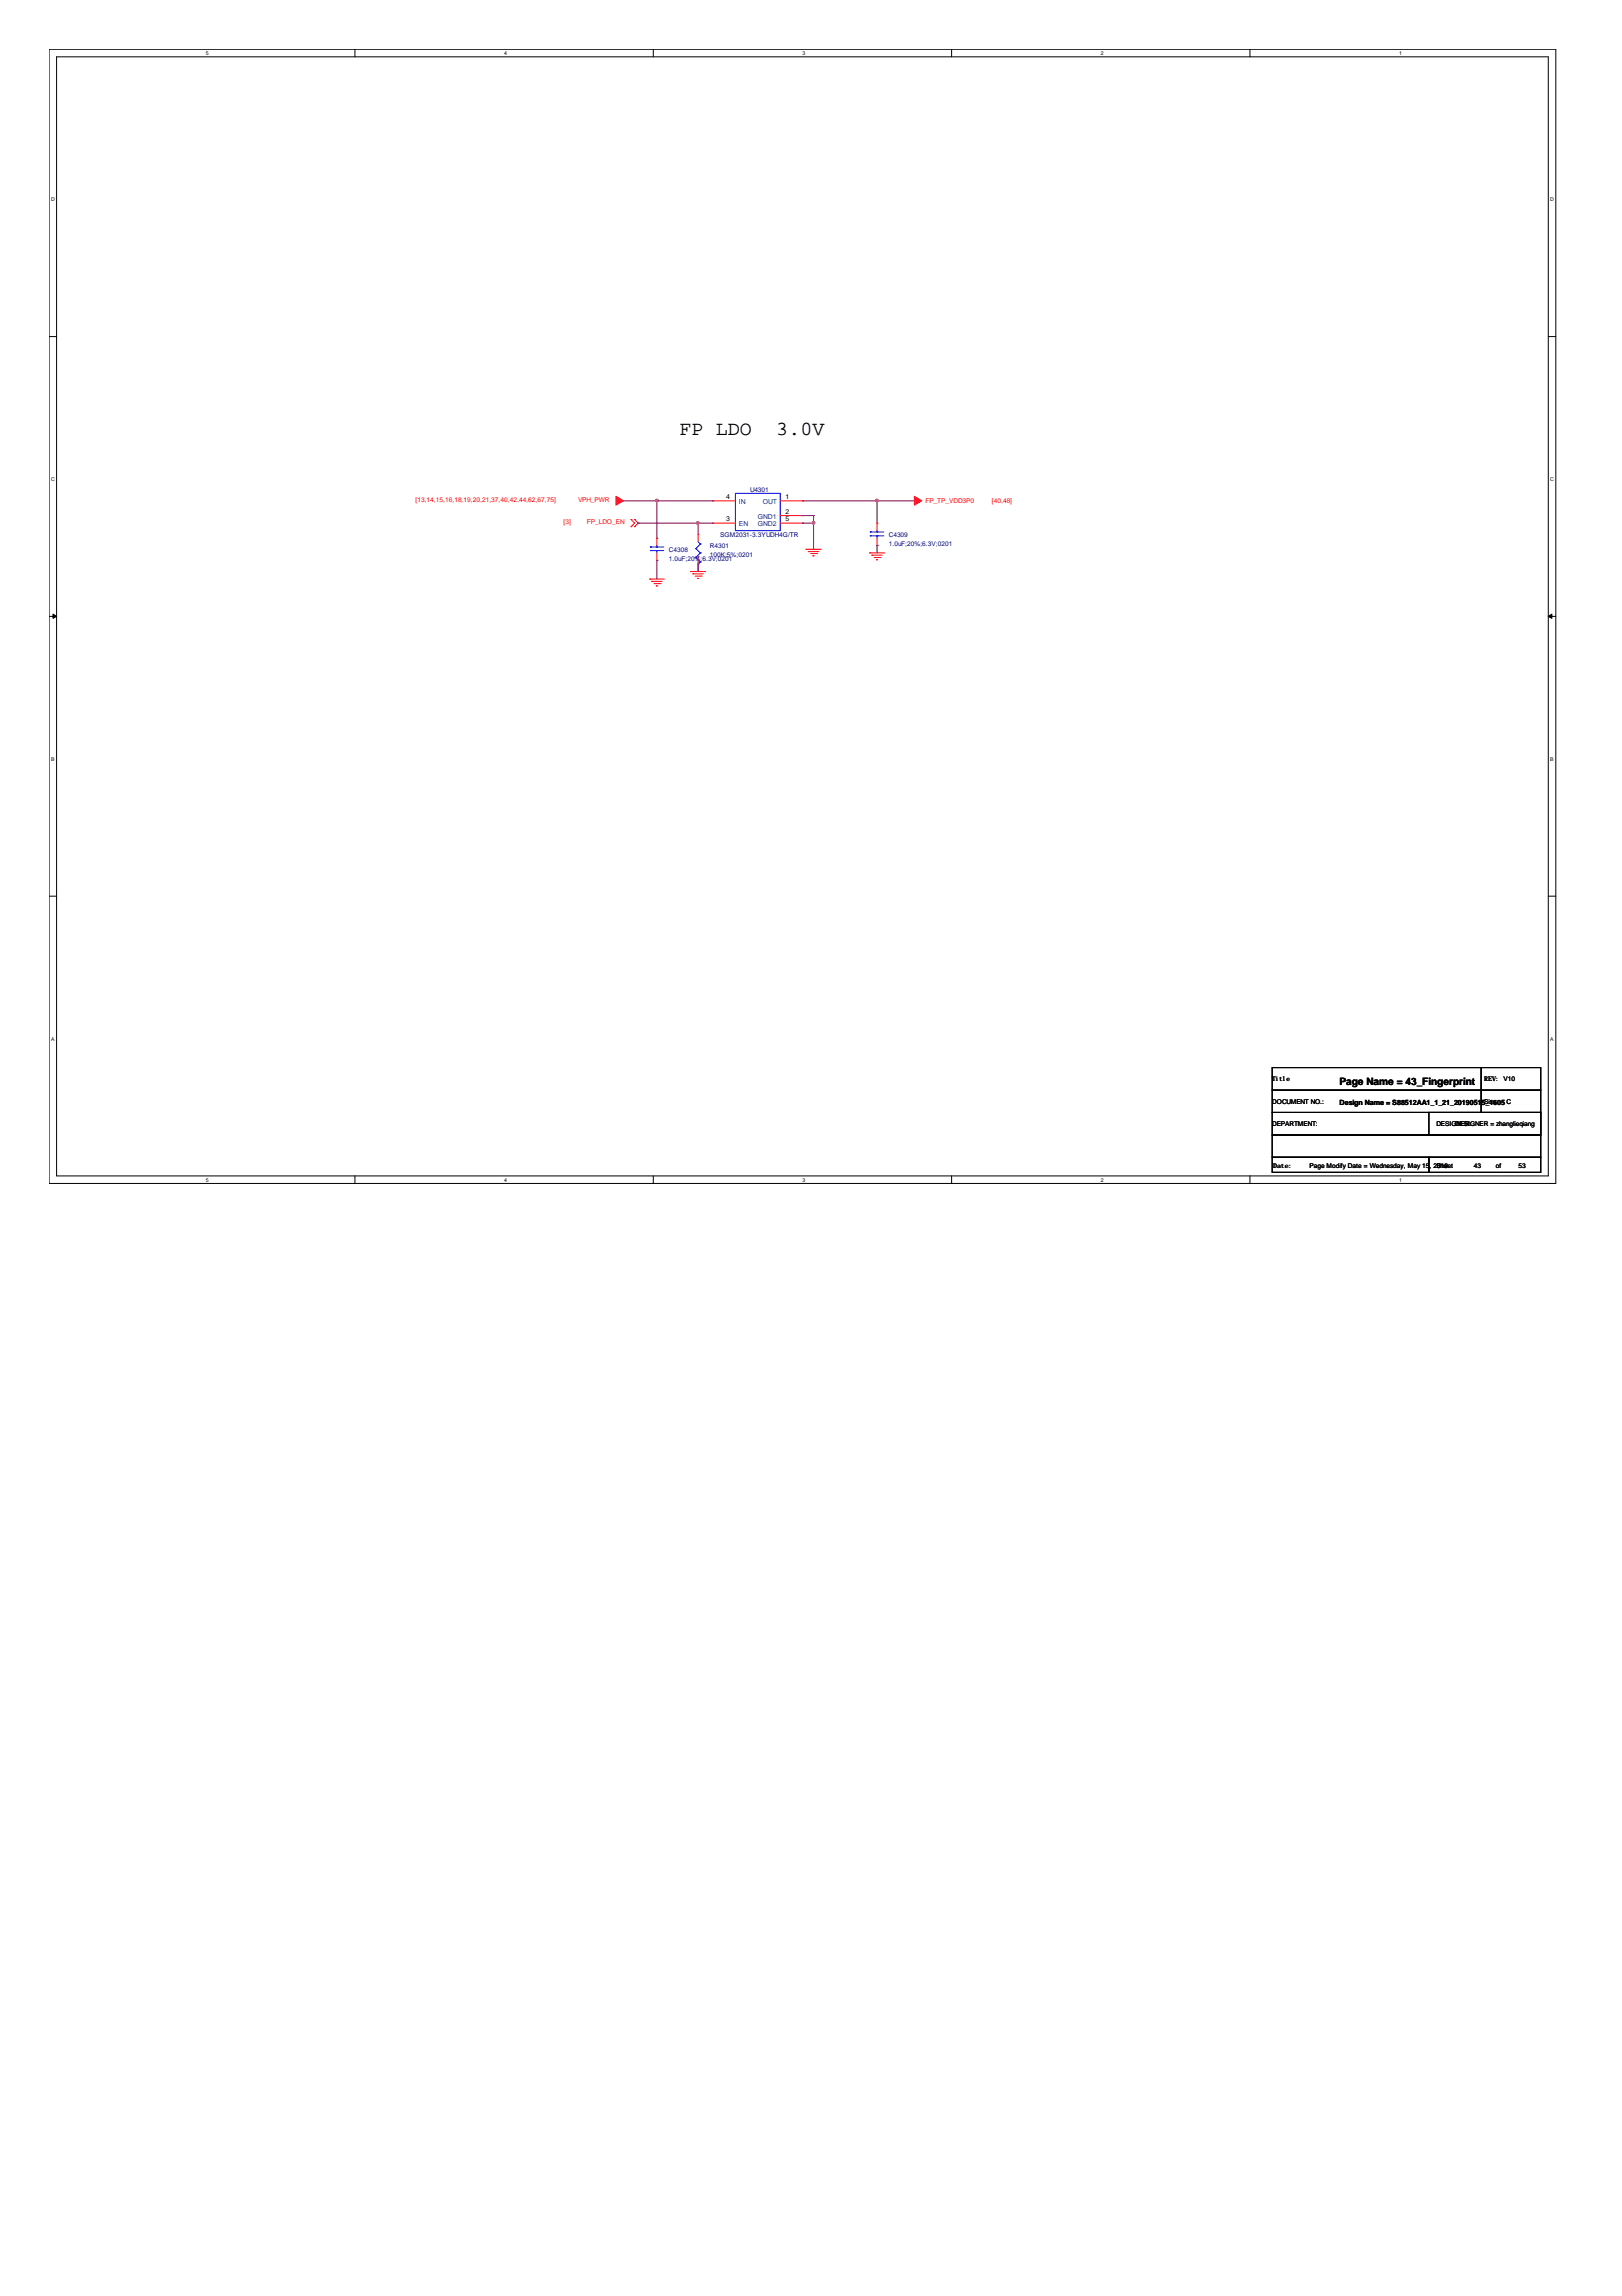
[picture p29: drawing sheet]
<svg xmlns="http://www.w3.org/2000/svg" width="210mm" height="297mm" viewBox="0 0 210 297" stroke-linecap="round" stroke-linejoin="round" font-family="sans-serif">
<defs><g id="words">
<g font-size="2.6">
<text x="87.9" y="56.2">FP LDO</text>
<text x="100.5" y="56.2">3.0V</text>
</g>
<text font-size="1.3" x="173.4" y="140.3">Page Name = 43_Fingerprint</text>
<g font-size=".9">
<text x="94" y="64.5">4</text>
<text x="101.6" y="64.5">1</text>
<text x="94" y="67.4">3</text>
<text x="101.6" y="66.4">2</text>
<text x="101.6" y="67.4">5</text>
<text x="173.4" y="142.9">Design Name = S88512AA1_1_21_20190515_1605 C</text>
</g>
<g font-size=".9" fill="#004080">
<text x="95.6" y="65.2">IN</text>
<text x="98.7" y="65.2">OUT</text>
<text x="95.6" y="68.1">EN</text>
<text x="98.1" y="67.1">GND1</text>
<text x="98.1" y="68.1">GND2</text>
</g>
<g font-size=".8" fill="#f00">
<text x="53.8" y="64.9">[13,14,15,16,18,19,20,21,37,40,42,44,62,67,75]</text>
<text x="74.8" y="64.9">VPH_PWR</text>
<text x="119.8" y="65">FP_TP_VDD3P0</text>
<text x="128.4" y="65">[40,48]</text>
<text x="72.9" y="67.8">[3]</text>
<text x="75.9" y="67.8">FP_LDO_EN</text>
</g>
<g font-size=".8" fill="#000080">
<text x="97.1" y="63.7">U4301</text>
<text x="86.6" y="71.4">C4308</text>
<text x="91.9" y="70.9">R4301</text>
<text x="93.2" y="69.5">SGM2031-3.3YUDH4G/TR</text>
<text x="115" y="69.5">C4309</text>
<text x="115" y="70.6">1.0uF;20%;6.3V;0201</text>
<text x="86.6" y="72.5">1.0uF;20%;6.3V;0201</text>
<text x="91.9" y="72">100K;5%;0201</text>
</g>
<g font-size=".8">
<text x="164.6" y="139.9">Title</text>
<text x="164.6" y="142.8">DOCUMENT NO.:</text>
<text x="192.1" y="142.8">Size</text>
<text x="192.1" y="139.9">REV: V10</text>
<text x="164.6" y="145.7">DEPARTMENT:</text>
<text x="185.9" y="145.7">DESIGDESIGNER = zhanglieqiang</text>
<text x="188.5" y="145.7">NER:</text>
<text x="164.8" y="151.1">Date:</text>
<text x="169.5" y="151.1">Page Modify Date = Wednesday, May 15, 2019</text>
<text x="185.9" y="151.1">Sheet</text>
<text x="190.7" y="151.1">43</text>
<text x="193.6" y="151.1">of</text>
<text x="196.5" y="151.1">53</text>
</g>
<g font-size=".7">
<text x="26.6" y="7.1">5</text>
<text x="65.2" y="7.1">4</text>
<text x="103.8" y="7.1">3</text>
<text x="142.5" y="7.1">2</text>
<text x="181.1" y="7.1">1</text>
<text x="6.6" y="26.1">D</text>
<text x="200.6" y="26.1">D</text>
<text x="6.6" y="62.3">C</text>
<text x="200.6" y="62.3">C</text>
<text x="6.6" y="98.5">B</text>
<text x="200.6" y="98.5">B</text>
<text x="6.6" y="134.6">A</text>
<text x="200.6" y="134.6">A</text>
<text x="26.6" y="152.9">5</text>
<text x="65.2" y="152.9">4</text>
<text x="103.8" y="152.9">3</text>
<text x="142.5" y="152.9">2</text>
<text x="181.1" y="152.9">1</text>
</g>
</g></defs>
<g fill="none" stroke="#000" stroke-width=".13">
<path d="M6.3 6.4h195v146.7h-195zM7.3 7.4h193.1v144.7h-193.1zM45.9 6.4v1M84.5 6.4v1M123.1 6.4v1M161.8 6.4v1M6.3 43.5h1M200.4 43.5h.9M6.3 79.7h1M200.4 79.7h.9M6.3 115.9h1M200.4 115.9h.9"/>
<path d="M164.6 138.1h27.1v2.9h-27.1zM191.7 138.1h7.7v2.9h-7.7zM45.9 152.1v1M84.5 152.1v1M123.1 152.1v1M161.8 152.1v1M164.6 141h27.1v2.9h-27.1zM164.6 149.7h20.3v2h-20.3zM164.6 146.8h34.8v2.9h-34.8zM164.6 143.9h34.8v2.9h-34.8zM184.9 149.7h14.5v2h-14.5zM184.9 143.9h14.5v2.9h-14.5z"/>
<path d="M191.7 141h7.7v2.9h-7.7z"/>
</g>
<g fill="#000" stroke="#000" stroke-width=".13">
<path d="M6.9 79.4l.4 .3-.4 .3z" fill-rule="evenodd"/>
<path d="M200.4 79.7l.4-.3v.6z" fill-rule="evenodd"/>
</g>
<g fill="none" stroke="#f00" stroke-width=".13">
<path d="M81.7 67.2h.1M81.7 68.1h.1M81.7 67.2l.4 .5-.4 .4M82.1 68.1h.1M82.1 67.2h.1M82.1 67.2l.5 .5-.5 .4M84.1 74.9h.1M84.1 74.9h1.9M84.3 75.2h.1M84.3 75.2h1.4M84.6 75.5h.8M84.9 75.8h.1"/>
<path d="M84.9 75.8h.2M85 69.6h.1M85 72.5h.1M85 69.6v1M85 71.5v1M85.4 75.5h.1M89.4 73.9h.1M89.4 73.9h1.9M89.7 74.2h.1M89.7 74.2h1.3M90 74.5h.7M90.3 74.8h.1"/>
<path d="M90.3 69.1h.1M90.3 73.9h.1M90.3 69.1v1M90.3 73v.9M90.7 74.5h.1M92.2 67.7h.1M92.2 64.8h.1M92.2 64.8h3M92.2 67.7h3M101 64.8h2.8M101 66.7h2.8M101 67.7h2.8"/>
<path d="M103.8 64.8h.1M103.8 66.7h.1M103.8 67.7h.1M104.3 71.1h.1M104.3 71.1h2M104.6 71.4h.1M104.6 71.4h1.4M104.9 71.6h.8M105.2 71.9h.1M105.2 71.9h.2M105.7 71.6h.1M112.5 71.5h.1"/>
<path d="M112.5 71.5h2M112.8 71.8h.1M112.8 71.8h1.4M113.1 72.1h.8M113.4 72.4h.1M113.4 72.4h.2M113.5 67.7h.1M113.5 70.6h.1M113.5 67.7v1M113.5 69.6v1M113.9 72.1h.1"/>
</g>
<g fill="#f00" stroke="#f00" stroke-width=".13">
<path d="M79.7 64.2l1 .6-1 .5z" fill-rule="evenodd"/>
<path d="M118.3 64.2l1 .6-1 .5z" fill-rule="evenodd"/>
</g>
<g fill="none" stroke="#00f" stroke-width=".13">
<path d="M84.2 71.2h.1M84.2 70.8h.1M84.2 71.2h1.7M84.2 70.8h1.7M85 70.8h.1M85 71.2h.1M85 70.6v.2M85 71.2v.3M90 71h.1M90 72.1h.1M90 71l.6 .5M90 72.1l.6 .6"/>
<path d="M90.3 73h.1M90.3 70.1l.3 .3M90.6 70.4h.1M90.6 71.5h.1M90.6 72.7h.1M90.6 70.4l-.6 .6M90.6 71.5l-.6 .6M90.6 72.7l-.3 .3M95.2 63.8h5.8v4.9h-5.8zM112.6 69.3h.1M112.6 68.8h.1M112.6 69.3h1.8"/>
<path d="M112.6 68.8h1.8M113.5 68.8h.1M113.5 69.3h.1M113.5 68.7v.1M113.5 69.3v.3"/>
</g>
<g fill="none" stroke="#800040" stroke-width=".13">
<path d="M80.7 64.8h11.5M82.6 67.7h.1M82.6 67.7h9.6M85 72.5h.1M85 64.8h.1M85 64.8v4.8M85 72.5v2.4M90.3 72h.1M90.3 67.7h.1M90.3 67.7v1.4M90.3 72v1.9M103.8 66.7h.1"/>
<path d="M103.8 67.7h.1M103.8 66.7h1.5M103.8 67.7h1.5M103.8 64.8h14.5M105.3 66.7h.1M105.3 67.7h.1M105.3 66.7v4.4M113.5 64.8h.1M113.5 70.6h.1M113.5 64.8v2.9M113.5 70.6v.9"/>
</g>
<g fill="#f0f" stroke="#f0f" stroke-width=".13">
<path d="M105.2 67.5h.2v.3h-.1h-.1z" fill-rule="evenodd"/>
<path d="M113.3 64.6h.3v.3h-.3z" fill-rule="evenodd"/>
<path d="M84.9 64.6h.2v.3h-.2z" fill-rule="evenodd"/>
<path d="M90.2 67.5h.2v.3h-.1h-.1z" fill-rule="evenodd"/>
<path d="M105.2 67.5h.2v.3h-.1h-.1z" fill-rule="evenodd"/>
<path d="M113.3 64.6h.3v.3h-.3z" fill-rule="evenodd"/>
<path d="M84.9 64.6h.2v.3h-.2z" fill-rule="evenodd"/>
<path d="M90.2 67.5h.2v.3h-.1h-.1z" fill-rule="evenodd"/>
</g>
<use href="#words"/>
</svg>
